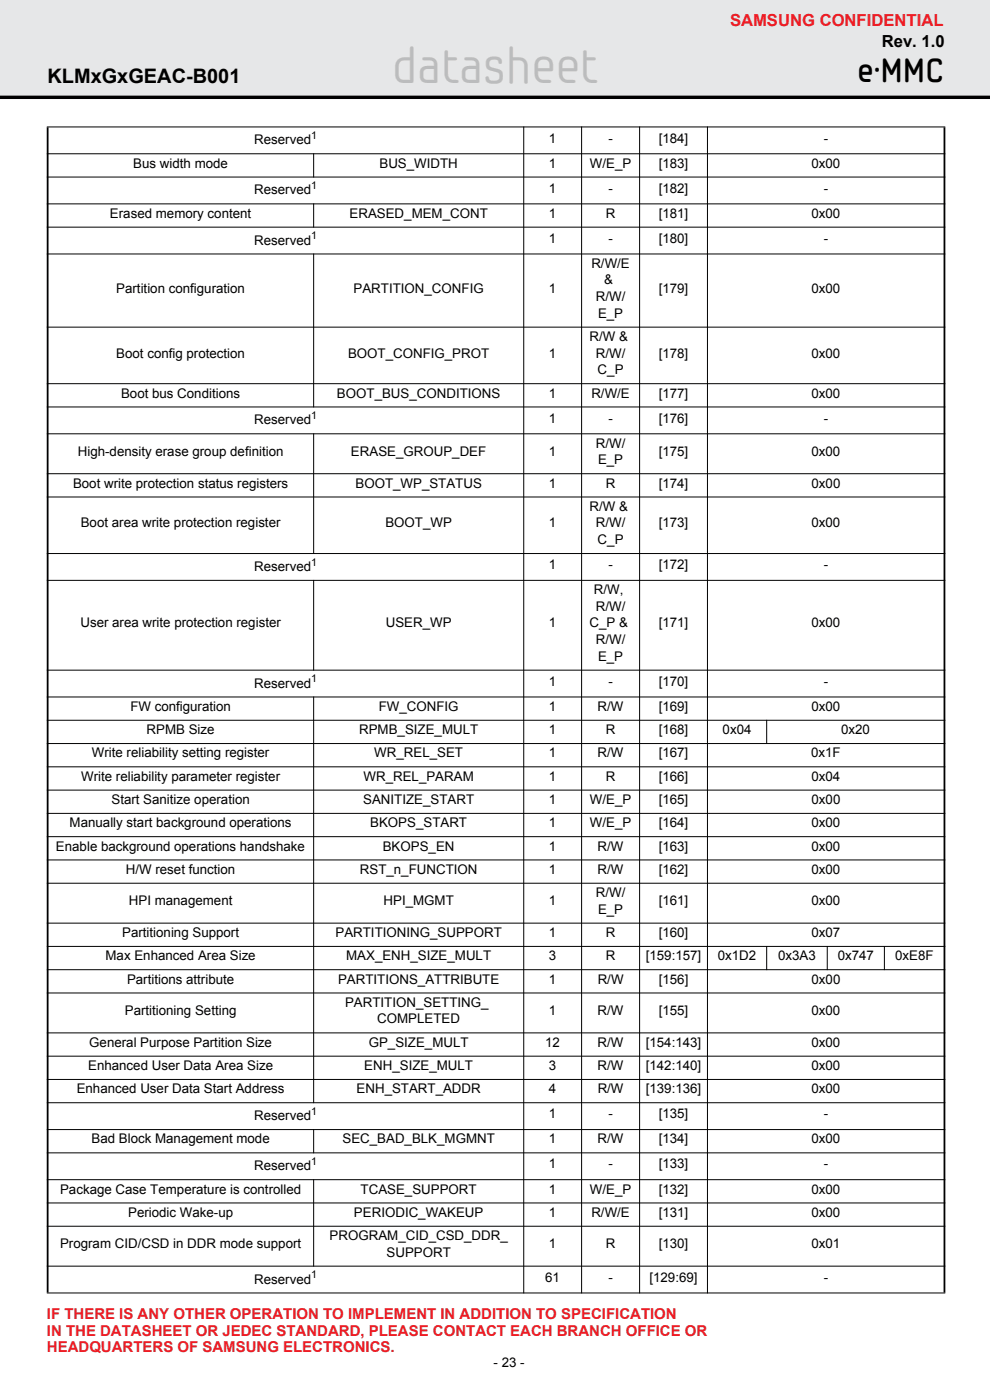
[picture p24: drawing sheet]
<svg xmlns="http://www.w3.org/2000/svg" width="210mm" height="297mm" viewBox="0 0 210 297" stroke-linecap="round" stroke-linejoin="round" font-family="sans-serif">
<defs><g id="words">
<text font-size="10.6" fill="#bbbdc0" x="83.1" y="17.6">datasheet</text>
<text font-size="7.1" x="181.7" y="17.4">e·MMC</text>
<text font-size="4.2" x="10.1" y="17.6">KLMxGxGEAC-B001</text>
<text font-size="3.5" fill="#ed1c24" x="154.8" y="5.4">SAMSUNG CONFIDENTIAL</text>
<text font-size="3.5" x="187" y="9.9">Rev. 1.0</text>
<g font-size="3.2" fill="#ed1c24">
<text x="9.9" y="279.8">IF THERE IS ANY OTHER OPERATION TO IMPLEMENT IN ADDITION TO SPECIFICATION</text>
<text x="9.9" y="283.4">IN THE DATASHEET OR JEDEC STANDARD, PLEASE CONTACT EACH BRANCH OFFICE OR</text>
<text x="9.9" y="286.9">HEADQUARTERS OF SAMSUNG ELECTRONICS.</text>
</g>
<g font-size="2.8">
<text x="28.3" y="35.6">Bus width mode</text>
<text x="53.9" y="30.6">Reserved</text>
<text x="80.5" y="35.6">BUS_WIDTH</text>
<text x="116.4" y="35.6">1</text>
<text x="116.4" y="30.2">1</text>
<text x="125.1" y="35.6">W/E_P</text>
<text x="129" y="30.2">-</text>
<text x="139.7" y="30.2">[184]</text>
<text x="139.7" y="35.6">[183]</text>
<text x="172.1" y="35.6">0x00</text>
<text x="174.7" y="30.2">-</text>
<text x="53.9" y="41.3">Reserved</text>
<text x="116.4" y="40.9">1</text>
<text x="129" y="40.9">-</text>
<text x="139.7" y="40.9">[182]</text>
<text x="174.7" y="40.9">-</text>
<text x="23.3" y="46.2">Erased memory content</text>
<text x="74.1" y="46.2">ERASED_MEM_CONT</text>
<text x="116.4" y="46.2">1</text>
<text x="128.4" y="46.2">R</text>
<text x="139.7" y="46.2">[181]</text>
<text x="172.1" y="46.2">0x00</text>
<text x="53.9" y="51.9">Reserved</text>
<text x="116.4" y="51.5">1</text>
<text x="129" y="51.5">-</text>
<text x="139.7" y="51.5">[180]</text>
<text x="174.7" y="51.5">-</text>
<text x="125.4" y="56.8">R/W/E</text>
<text x="24.7" y="62.1">Partition configuration</text>
<text x="75" y="62.1">PARTITION_CONFIG</text>
<text x="116.4" y="62.1">1</text>
<text x="126.3" y="63.9">R/W/</text>
<text x="128.1" y="60.3">&amp;</text>
<text x="139.7" y="62.1">[179]</text>
<text x="172.1" y="62.1">0x00</text>
<text x="126.8" y="67.4">E_P</text>
<text x="24.7" y="75.9">Boot config protection</text>
<text x="73.8" y="75.9">BOOT_CONFIG_PROT</text>
<text x="116.4" y="75.9">1</text>
<text x="125" y="72.3">R/W &amp;</text>
<text x="126.3" y="75.9">R/W/</text>
<text x="139.7" y="75.9">[178]</text>
<text x="172.1" y="75.9">0x00</text>
<text x="126.7" y="79.4">C_P</text>
<text x="25.7" y="84.3">Boot bus Conditions</text>
<text x="71.4" y="84.3">BOOT_BUS_CONDITIONS</text>
<text x="116.4" y="84.3">1</text>
<text x="116.4" y="89.7">1</text>
<text x="125.4" y="84.3">R/W/E</text>
<text x="129" y="89.7">-</text>
<text x="139.7" y="84.3">[177]</text>
<text x="139.7" y="89.7">[176]</text>
<text x="172.1" y="84.3">0x00</text>
<text x="174.7" y="89.7">-</text>
<text x="53.9" y="90">Reserved</text>
<text x="126.3" y="95">R/W/</text>
<text x="16.5" y="96.7">High-density erase group definition</text>
<text x="74.4" y="96.7">ERASE_GROUP_DEF</text>
<text x="116.4" y="96.7">1</text>
<text x="126.8" y="98.5">E_P</text>
<text x="139.7" y="96.7">[175]</text>
<text x="172.1" y="96.7">0x00</text>
<text x="15.5" y="103.4">Boot write protection status registers</text>
<text x="75.4" y="103.4">BOOT_WP_STATUS</text>
<text x="116.4" y="103.4">1</text>
<text x="128.4" y="103.4">R</text>
<text x="139.7" y="103.4">[174]</text>
<text x="172.1" y="103.4">0x00</text>
<text x="17.1" y="111.9">Boot area write protection register</text>
<text x="81.7" y="111.9">BOOT_WP</text>
<text x="116.4" y="111.9">1</text>
<text x="125" y="108.4">R/W &amp;</text>
<text x="126.3" y="111.9">R/W/</text>
<text x="139.7" y="111.9">[173]</text>
<text x="172.1" y="111.9">0x00</text>
<text x="126.7" y="115.4">C_P</text>
<text x="53.9" y="121.1">Reserved</text>
<text x="116.4" y="120.7">1</text>
<text x="129" y="120.7">-</text>
<text x="139.7" y="120.7">[172]</text>
<text x="174.7" y="120.7">-</text>
<text x="125.9" y="126.1">R/W,</text>
<text x="126.3" y="129.6">R/W/</text>
<text x="17" y="133.1">User area write protection register</text>
<text x="81.8" y="133.1">USER_WP</text>
<text x="116.4" y="133.1">1</text>
<text x="125" y="133.1">C_P &amp;</text>
<text x="126.3" y="136.6">R/W/</text>
<text x="139.7" y="133.1">[171]</text>
<text x="172.1" y="133.1">0x00</text>
<text x="126.8" y="140.2">E_P</text>
<text x="53.9" y="145.9">Reserved</text>
<text x="116.4" y="145.5">1</text>
<text x="129" y="145.5">-</text>
<text x="139.7" y="145.5">[170]</text>
<text x="174.7" y="145.5">-</text>
<text x="27.6" y="150.8">FW configuration</text>
<text x="31.1" y="155.7">RPMB Size</text>
<text x="76.2" y="155.7">RPMB_SIZE_MULT</text>
<text x="80.3" y="150.8">FW_CONFIG</text>
<text x="116.4" y="150.8">1</text>
<text x="116.4" y="155.7">1</text>
<text x="126.7" y="150.8">R/W</text>
<text x="128.4" y="155.7">R</text>
<text x="139.7" y="150.8">[169]</text>
<text x="139.7" y="155.7">[168]</text>
<text x="153.2" y="155.7">0x04</text>
<text x="172.1" y="150.8">0x00</text>
<text x="178.3" y="155.7">0x20</text>
<text x="19.5" y="160.7">Write reliability setting register</text>
<text x="79.4" y="160.7">WR_REL_SET</text>
<text x="116.4" y="160.7">1</text>
<text x="126.7" y="160.7">R/W</text>
<text x="139.7" y="160.7">[167]</text>
<text x="172" y="160.7">0x1F</text>
<text x="17.2" y="165.6">Write reliability parameter register</text>
<text x="77.1" y="165.6">WR_REL_PARAM</text>
<text x="116.4" y="165.6">1</text>
<text x="128.4" y="165.6">R</text>
<text x="139.7" y="165.6">[166]</text>
<text x="172.1" y="165.6">0x04</text>
<text x="23.6" y="170.6">Start Sanitize operation</text>
<text x="77" y="170.6">SANITIZE_START</text>
<text x="116.4" y="170.6">1</text>
<text x="125.1" y="170.6">W/E_P</text>
<text x="139.7" y="170.6">[165]</text>
<text x="172.1" y="170.6">0x00</text>
<text x="14.8" y="175.5">Manually start background operations</text>
<text x="78.5" y="175.5">BKOPS_START</text>
<text x="116.4" y="175.5">1</text>
<text x="125.1" y="175.5">W/E_P</text>
<text x="139.7" y="175.5">[164]</text>
<text x="172.1" y="175.5">0x00</text>
<text x="11.9" y="180.4">Enable background operations handshake</text>
<text x="26.7" y="185.4">H/W reset function</text>
<text x="76.3" y="185.4">RST_n_FUNCTION</text>
<text x="81.2" y="180.4">BKOPS_EN</text>
<text x="116.4" y="180.4">1</text>
<text x="116.4" y="185.4">1</text>
<text x="126.7" y="180.4">R/W</text>
<text x="126.7" y="185.4">R/W</text>
<text x="139.7" y="180.4">[163]</text>
<text x="139.7" y="185.4">[162]</text>
<text x="172.1" y="180.4">0x00</text>
<text x="172.1" y="185.4">0x00</text>
<text x="126.3" y="190.3">R/W/</text>
<text x="27.3" y="192.1">HPI management</text>
<text x="81.3" y="192.1">HPI_MGMT</text>
<text x="116.4" y="192.1">1</text>
<text x="126.8" y="193.8">E_P</text>
<text x="139.7" y="192.1">[161]</text>
<text x="172.1" y="192.1">0x00</text>
<text x="22.4" y="203.7">Max Enhanced Area Size</text>
<text x="25.9" y="198.8">Partitioning Support</text>
<text x="71.1" y="198.8">PARTITIONING_SUPPORT</text>
<text x="73.4" y="203.7">MAX_ENH_SIZE_MULT</text>
<text x="116.4" y="198.8">1</text>
<text x="116.4" y="203.7">3</text>
<text x="128.4" y="198.8">R</text>
<text x="128.4" y="203.7">R</text>
<text x="136.9" y="203.7">[159:157]</text>
<text x="139.7" y="198.8">[160]</text>
<text x="152.2" y="203.7">0x1D2</text>
<text x="165" y="203.7">0x3A3</text>
<text x="172.1" y="198.8">0x07</text>
<text x="177.6" y="203.7">0x747</text>
<text x="189.8" y="203.7">0xE8F</text>
<text x="26.9" y="208.7">Partitions attribute</text>
<text x="71.7" y="208.7">PARTITIONS_ATTRIBUTE</text>
<text x="116.4" y="208.7">1</text>
<text x="126.7" y="208.7">R/W</text>
<text x="139.7" y="208.7">[156]</text>
<text x="172.1" y="208.7">0x00</text>
<text x="26.5" y="215.4">Partitioning Setting</text>
<text x="73.2" y="213.6">PARTITION_SETTING_</text>
<text x="116.4" y="215.4">1</text>
<text x="126.7" y="215.4">R/W</text>
<text x="139.7" y="215.4">[155]</text>
<text x="172.1" y="215.4">0x00</text>
<text x="80" y="217.1">COMPLETED</text>
<text x="18.7" y="227">Enhanced User Data Area Size</text>
<text x="18.9" y="222.1">General Purpose Partition Size</text>
<text x="77.2" y="227">ENH_SIZE_MULT</text>
<text x="78.2" y="222.1">GP_SIZE_MULT</text>
<text x="115.6" y="222.1">12</text>
<text x="116.4" y="227">3</text>
<text x="126.7" y="222.1">R/W</text>
<text x="126.7" y="227">R/W</text>
<text x="136.9" y="222.1">[154:143]</text>
<text x="136.9" y="227">[142:140]</text>
<text x="172.1" y="222.1">0x00</text>
<text x="172.1" y="227">0x00</text>
<text x="16.3" y="231.9">Enhanced User Data Start Address</text>
<text x="75.6" y="231.9">ENH_START_ADDR</text>
<text x="116.4" y="231.9">4</text>
<text x="126.7" y="231.9">R/W</text>
<text x="136.9" y="231.9">[139:136]</text>
<text x="172.1" y="231.9">0x00</text>
<text x="53.9" y="237.6">Reserved</text>
<text x="116.4" y="237.3">1</text>
<text x="129" y="237.3">-</text>
<text x="139.7" y="237.3">[135]</text>
<text x="174.7" y="237.3">-</text>
<text x="19.4" y="242.6">Bad Block Management mode</text>
<text x="72.6" y="242.6">SEC_BAD_BLK_MGMNT</text>
<text x="116.4" y="242.6">1</text>
<text x="126.7" y="242.6">R/W</text>
<text x="139.7" y="242.6">[134]</text>
<text x="172.1" y="242.6">0x00</text>
<text x="53.9" y="248.3">Reserved</text>
<text x="116.4" y="247.9">1</text>
<text x="129" y="247.9">-</text>
<text x="139.7" y="247.9">[133]</text>
<text x="174.7" y="247.9">-</text>
<text x="12.7" y="253.2">Package Case Temperature is controlled</text>
<text x="76.5" y="253.2">TCASE_SUPPORT</text>
<text x="116.4" y="253.2">1</text>
<text x="125.1" y="253.2">W/E_P</text>
<text x="139.7" y="253.2">[132]</text>
<text x="172.1" y="253.2">0x00</text>
<text x="27.2" y="258.1">Periodic Wake-up</text>
<text x="69.9" y="263.1">PROGRAM_CID_CSD_DDR_</text>
<text x="75" y="258.1">PERIODIC_WAKEUP</text>
<text x="116.4" y="258.1">1</text>
<text x="125.4" y="258.1">R/W/E</text>
<text x="139.7" y="258.1">[131]</text>
<text x="172.1" y="258.1">0x00</text>
<text x="12.7" y="264.8">Program CID/CSD in DDR mode support</text>
<text x="82" y="266.6">SUPPORT</text>
<text x="116.4" y="264.8">1</text>
<text x="128.4" y="264.8">R</text>
<text x="139.7" y="264.8">[130]</text>
<text x="172.1" y="264.8">0x01</text>
<text x="53.9" y="272.3">Reserved</text>
<text x="115.6" y="271.9">61</text>
<text x="129" y="271.9">-</text>
<text x="137.7" y="271.9">[129:69]</text>
<text x="174.7" y="271.9">-</text>
<text x="104.7" y="289.9">- 23 -</text>
</g>
<g font-size="2.3">
<text x="66" y="29.5">1</text>
<text x="66" y="40.1">1</text>
<text x="66" y="50.8">1</text>
<text x="66" y="88.9">1</text>
<text x="66" y="120">1</text>
<text x="66" y="144.7">1</text>
<text x="66" y="236.5">1</text>
<text x="66" y="247.1">1</text>
<text x="66" y="271.2">1</text>
</g>
</g></defs>
<path d="M0 0h210v20.6h-210z" fill="#e6e7e8"/>
<path d="M0 20.6h210z" fill="#000" stroke="#000" stroke-width=".72"/>
<path d="M10.1 27v247.2zM200.2 27v247.2z" fill="#000" stroke="#000" stroke-width=".38"/>
<g fill="#000" stroke="#000" stroke-width=".21">
<path d="M66.5 32.5v5.1zM9.9 26.9h190.5zM9.9 32.6h190.5zM9.9 37.6h190.5zM66.5 43.2v5.1zM9.9 43.3h190.5zM9.9 48.2h190.5zM9.9 53.9h190.5zM9.9 69.4h190.5zM66.5 53.8v32.6zM9.9 81.4h190.5zM9.9 86.3h190.5z"/>
<path d="M9.9 92h190.5zM66.5 91.9v25.6zM9.9 100.5h190.5zM9.9 105.4h190.5zM9.9 117.4h190.5zM9.9 123.1h190.5zM66.5 123v19.3zM162.6 152.7v5.1zM9.9 142.2h190.5zM9.9 147.9h190.5zM9.9 152.8h190.5zM9.9 157.7h190.5z"/>
<path d="M9.9 162.7h190.5zM9.9 167.6h190.5zM9.9 172.6h190.5zM9.9 177.5h190.5zM9.9 182.4h190.5zM9.9 187.4h190.5zM9.9 195.8h190.5zM162.6 200.7v5.1zM175.4 200.7v5.1zM187.5 200.7v5.1zM9.9 200.8h190.5zM9.9 205.7h190.5z"/>
<path d="M9.9 210.7h190.5zM9.9 219.1h190.5zM66.5 147.8v86.2zM9.9 224.1h190.5zM9.9 229h190.5zM9.9 233.9h190.5zM9.9 239.6h190.5zM66.5 239.5v5.2zM9.9 244.6h190.5zM9.9 250.3h190.5zM9.9 255.2h190.5zM66.5 250.2v18.5z"/>
<path d="M111 26.8v247.6zM123.3 26.8v247.6zM135.6 26.8v247.6zM150 26.8v247.6zM9.9 260.1h190.5zM9.9 268.6h190.5zM9.9 274.3h190.5z"/>
</g>
<use href="#words"/>
</svg>
